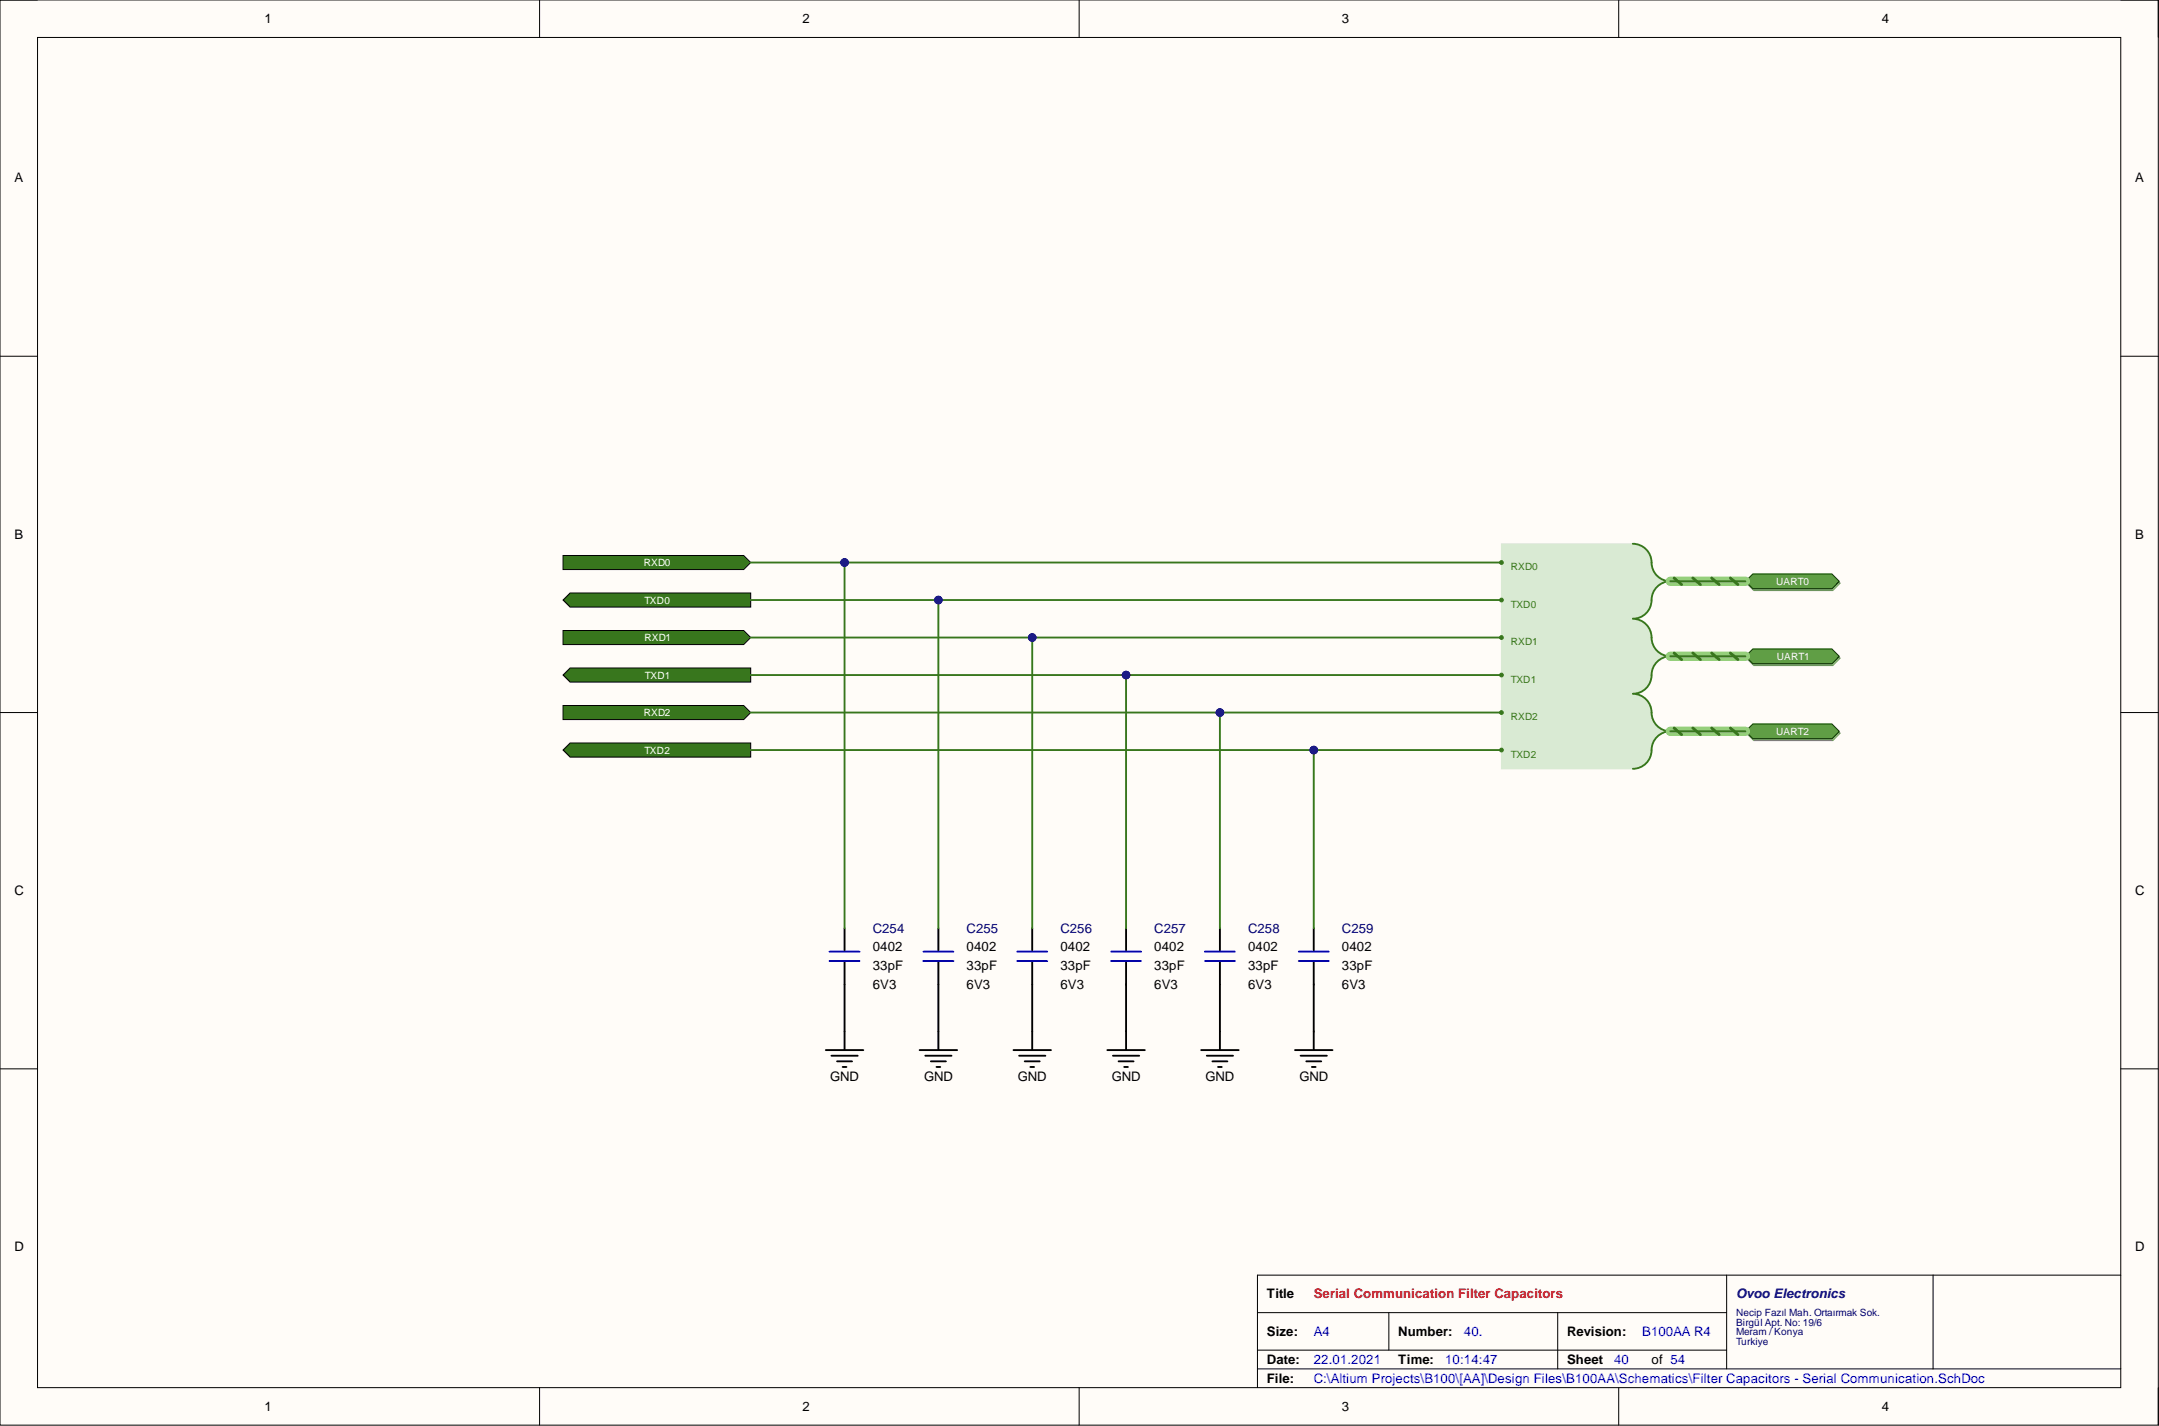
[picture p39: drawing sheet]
<svg xmlns="http://www.w3.org/2000/svg" width="292mm" height="193mm" viewBox="0 0 292 193" stroke-linecap="round" stroke-linejoin="round" font-family="sans-serif">
<defs><g id="words">
<g font-size="1.8">
<text x="35.8" y="3.1">1</text>
<text x="108.6" y="3.1">2</text>
<text x="181.6" y="3.1">3</text>
<text x="254.6" y="3.1">4</text>
<text x="1.9" y="24.7">A</text>
<text x="288.9" y="24.7">A</text>
<text x="1.9" y="72.9">B</text>
<text x="288.9" y="72.9">B</text>
<text x="1.9" y="121.1">C</text>
<text x="288.9" y="121.1">C</text>
<text x="118.1" y="128.7">0402</text>
<text x="118.1" y="131.3">33pF</text>
<text x="130.8" y="128.7">0402</text>
<text x="130.8" y="131.3">33pF</text>
<text x="143.5" y="128.7">0402</text>
<text x="143.5" y="131.3">33pF</text>
<text x="156.2" y="128.7">0402</text>
<text x="156.2" y="131.3">33pF</text>
<text x="168.9" y="128.7">0402</text>
<text x="168.9" y="131.3">33pF</text>
<text x="181.6" y="128.7">0402</text>
<text x="181.6" y="131.3">33pF</text>
<text x="118.1" y="133.8">6V3</text>
<text x="130.8" y="133.8">6V3</text>
<text x="143.5" y="133.8">6V3</text>
<text x="156.2" y="133.8">6V3</text>
<text x="168.9" y="133.8">6V3</text>
<text x="181.6" y="133.8">6V3</text>
<text x="112.3" y="146.2">GND</text>
<text x="125" y="146.2">GND</text>
<text x="137.7" y="146.2">GND</text>
<text x="150.4" y="146.2">GND</text>
<text x="163.1" y="146.2">GND</text>
<text x="175.8" y="146.2">GND</text>
<text x="1.9" y="169.3">D</text>
<text x="288.9" y="169.3">D</text>
<text x="171.4" y="175.7">Title</text>
<text x="171.4" y="180.8">Size:</text>
<text x="171.4" y="184.6">Date:</text>
<text x="189.2" y="180.8">Number:</text>
<text x="189.2" y="184.6">Time:</text>
<text x="212" y="180.8">Revision:</text>
<text x="212" y="184.6">Sheet</text>
<text x="223.4" y="184.6">of 54</text>
<text x="35.8" y="190.9">1</text>
<text x="108.6" y="190.9">2</text>
<text x="171.4" y="187.1">File:</text>
<text x="181.6" y="190.9">3</text>
<text x="254.6" y="190.9">4</text>
</g>
<g font-size="1.8" fill="#000080">
<text x="118.1" y="126.2">C254</text>
<text x="130.8" y="126.2">C255</text>
<text x="143.5" y="126.2">C256</text>
<text x="156.2" y="126.2">C257</text>
<text x="168.9" y="126.2">C258</text>
<text x="181.6" y="126.2">C259</text>
<text x="234.9" y="175.7">Ovoo Electronics</text>
</g>
<text font-size="1.8" fill="#f00" x="177.7" y="175.7">Serial Communication Filter Capacitors</text>
<g font-size="1.8" fill="#00f">
<text x="177.7" y="184.6">22.01.2021</text>
<text x="177.7" y="180.8">A4</text>
<text x="195.5" y="184.6">10:14:47</text>
<text x="198.1" y="180.8">40.</text>
<text x="218.4" y="184.6">40</text>
<text x="222.2" y="180.8">B100AA R4</text>
<text x="177.7" y="187.1">C:\Altium Projects\B100\[AA]\Design Files\B100AA\Schematics\Filter Capacitors - Serial Communication.SchDoc</text>
</g>
<g font-size="1.4" fill="#fff">
<text x="87.1" y="76.6">RXD0</text>
<text x="87.2" y="81.7">TXD0</text>
<text x="240.3" y="79.2">UART0</text>
<text x="87.2" y="86.8">RXD1</text>
<text x="240.4" y="89.3">UART1</text>
<text x="87.3" y="91.9">TXD1</text>
<text x="87.1" y="96.9">RXD2</text>
<text x="240.3" y="99.5">UART2</text>
<text x="87.2" y="102">TXD2</text>
</g>
<g font-size="1.4" fill="#38761d">
<text x="204.4" y="77.1">RXD0</text>
<text x="204.4" y="82.2">TXD0</text>
<text x="204.4" y="87.3">RXD1</text>
<text x="204.4" y="92.4">TXD1</text>
<text x="204.4" y="97.4">RXD2</text>
<text x="204.4" y="102.5">TXD2</text>
</g>
<g font-size="1.4" fill="#000080">
<text x="234.9" y="178.1">Necip Fazıl Mah. Ortaırmak Sok.</text>
<text x="234.9" y="179.4">Birgül Apt. No: 19/6</text>
<text x="234.9" y="180.7">Meram / Konya</text>
<text x="234.9" y="181.9">Turkiye</text>
</g>
</g></defs>
<path d="M0 0h292v192.9h-292z" fill-rule="evenodd" fill="#fffcf8"/>
<path d="M0 0h292v192.9h-292z" fill="none" stroke="#000" stroke-width=".14"/>
<path d="M5.1 5.1h281.8v182.7h-281.8z" fill-rule="evenodd" fill="#fffcf8"/>
<g fill="none" stroke="#000" stroke-width=".14">
<path d="M0 0h5.1M73 0v5.1M146 0v5.1M219 0v5.1M286.9 0h5.1v5.1M5.1 5.1h281.8v182.7h-281.8zM0 48.2h5.1M286.9 48.2h5.1M0 96.4h5.1M286.9 96.4h5.1M0 144.6h5.1M286.9 144.6h5.1"/>
<path d="M170.1 177.6h63.5M187.9 177.6v5.1M210.8 177.6v7.6M233.6 172.6v12.6M261.5 172.6v12.6M286.9 172.6h-116.8v15.2M73 187.8v5.1M146 187.8v5.1M170.1 185.2h116.8M170.1 182.7h63.5M219 187.8v5.1M292 187.8v5.1"/>
</g>
<g fill="none" stroke="#000" stroke-width=".25">
<path d="M127 125.6v3.1M127 130.2v3M127 139.6v2.5M139.7 125.6v3.1M139.7 130.2v3M139.7 139.6v2.5M152.4 125.6v3.1M152.4 130.2v3M152.4 139.6v2.5M165 125.6v3.1M165 130.2v3M165 139.6v2.5"/>
<path d="M177.7 125.6v3.1M177.7 130.2v3M177.7 139.6v2.5M124.4 142.1h5.1M125.2 142.9h3.5M125.9 143.6h2.1M126.7 144.4h.5M137.1 142.1h5.1M137.9 142.9h3.5M138.6 143.6h2.1M139.4 144.4h.5M149.8 142.1h5.1"/>
<path d="M150.6 142.9h3.5M151.3 143.6h2.1M152.1 144.4h.5M162.5 142.1h5.1M163.3 142.9h3.5M164 143.6h2.1M164.8 144.4h.5M175.2 142.1h5.1M176 142.9h3.5M176.7 143.6h2.1M177.5 144.4h.5"/>
</g>
<path d="M124.9 128.8h4.1M124.9 130h4.1M137.6 128.8h4.1M137.6 130h4.1M150.3 128.8h4.1M150.3 130h4.1M163 128.8h4.1M163 130h4.1M175.7 128.8h4.1M175.7 130h4.1" fill="none" stroke="#00f" stroke-width=".25"/>
<path d="M76.2 81.2l.9-1h24.5v1.9h-24.5z" fill-rule="evenodd" fill="#38761d"/>
<path d="M76.2 81.2l.9-1h24.5v1.9h-24.5z" fill="none" stroke="#000" stroke-width=".14"/>
<path d="M76.2 85.3h24.4l1 1-1 .9h-24.4z" fill-rule="evenodd" fill="#38761d"/>
<path d="M76.2 85.3h24.4l1 1-1 .9h-24.4z" fill="none" stroke="#000" stroke-width=".14"/>
<path d="M76.2 91.3l.9-.9h24.5v1.9h-24.5z" fill-rule="evenodd" fill="#38761d"/>
<path d="M76.2 91.3l.9-.9h24.5v1.9h-24.5z" fill="none" stroke="#000" stroke-width=".14"/>
<path d="M76.2 95.5h24.4l1 .9-1 1h-24.4z" fill-rule="evenodd" fill="#38761d"/>
<path d="M76.2 95.5h24.4l1 .9-1 1h-24.4z" fill="none" stroke="#000" stroke-width=".14"/>
<path d="M76.2 101.5l.9-1h24.5v2h-24.5z" fill-rule="evenodd" fill="#38761d"/>
<path d="M76.2 101.5l.9-1h24.5v2h-24.5z" fill="none" stroke="#000" stroke-width=".14"/>
<path d="M114.3 125.6v3.1M114.3 130.2v3M114.3 139.6v2.5M111.7 142.1h5.1M112.5 142.9h3.5M113.2 143.6h2.1M114 144.4h.5" fill="none" stroke="#000" stroke-width=".25"/>
<path d="M112.2 128.8h4.1M112.2 130h4.1" fill="none" stroke="#00f" stroke-width=".25"/>
<path d="M76.2 75.2h24.4l1 .9-1 1h-24.4z" fill-rule="evenodd" fill="#38761d"/>
<path d="M76.2 75.2h24.4l1 .9-1 1h-24.4z" fill="none" stroke="#000" stroke-width=".14"/>
<path d="M203.1 73.6h17.8a2.62 2.62 0 0 1 2.5 3.2l.7 1 1.3 .9-1.3 .8-.7 1.1a2.62 2.62 0 0 1-2.5 3.1h-17.8z" fill-rule="evenodd" fill="#d9ead3"/>
<path d="M203.1 73.6h17.8a2.62 2.62 0 0 1 2.5 3.2l.7 1 1.3 .9-1.3 .8-.7 1.1a2.62 2.62 0 0 1-2.5 3.1h-17.8z" fill="none" stroke="#d9ead3" stroke-width=".14"/>
<path d="M220.9 73.6a2.54 2.54 0 0 1 2.5 2.5 2.54 2.54 0 0 0 2.6 2.6 2.55 2.55 0 0 0-2.6 2.5 2.53 2.53 0 0 1-2.5 2.5" fill="none" stroke="#38761d" stroke-width=".25"/>
<circle cx="203.1" cy="76.1" r=".26" fill="#38761d"/>
<circle cx="203.1" cy="76.1" r=".26" fill="none" stroke="#38761d" stroke-width=".14"/>
<circle cx="203.1" cy="81.2" r=".26" fill="#38761d"/>
<circle cx="203.1" cy="81.2" r=".26" fill="none" stroke="#38761d" stroke-width=".14"/>
<path d="M236.3 78.9l1-1h10.7l1 1-1 1h-10.7z" fill-rule="evenodd" fill="#8ba480"/>
<path d="M236.3 78.9l1-1h10.7l1 1-1 1h-10.7z" fill="none" stroke="#77906c" stroke-width=".14"/>
<path d="M236.1 78.7l1-1h10.7l1 1-1 1h-10.7z" fill-rule="evenodd" fill="#609e45"/>
<path d="M236.1 78.7l1-1h10.7l1 1-1 1h-10.7z" fill="none" stroke="#003a00" stroke-width=".14"/>
<path d="M203.1 83.7h17.8a2.62 2.62 0 0 1 2.5 3.2l.7 1.1 1.3 .8-1.3 .9-.7 1a2.62 2.62 0 0 1-2.5 3.2h-17.8z" fill-rule="evenodd" fill="#d9ead3"/>
<path d="M203.1 83.7h17.8a2.62 2.62 0 0 1 2.5 3.2l.7 1.1 1.3 .8-1.3 .9-.7 1a2.62 2.62 0 0 1-2.5 3.2h-17.8z" fill="none" stroke="#d9ead3" stroke-width=".14"/>
<path d="M220.9 83.7a2.54 2.54 0 0 1 2.5 2.6 2.54 2.54 0 0 0 2.6 2.5 2.55 2.55 0 0 0-2.6 2.5 2.53 2.53 0 0 1-2.5 2.6" fill="none" stroke="#38761d" stroke-width=".25"/>
<circle cx="203.1" cy="86.3" r=".26" fill="#38761d"/>
<circle cx="203.1" cy="86.3" r=".26" fill="none" stroke="#38761d" stroke-width=".14"/>
<circle cx="203.1" cy="91.4" r=".26" fill="#38761d"/>
<circle cx="203.1" cy="91.4" r=".26" fill="none" stroke="#38761d" stroke-width=".14"/>
<path d="M236.3 89.1l1-1h10.7l1 1-1 1h-10.7z" fill-rule="evenodd" fill="#8ba480"/>
<path d="M236.3 89.1l1-1h10.7l1 1-1 1h-10.7z" fill="none" stroke="#77906c" stroke-width=".14"/>
<path d="M236.1 88.8l1-1h10.7l1 1-1 1h-10.7z" fill-rule="evenodd" fill="#609e45"/>
<path d="M236.1 88.8l1-1h10.7l1 1-1 1h-10.7z" fill="none" stroke="#003a00" stroke-width=".14"/>
<path d="M203.1 93.9h17.8a2.62 2.62 0 0 1 2.5 3.2l.7 1 1.3 .9-1.3 .8-.7 1.1a2.62 2.62 0 0 1-2.5 3.1h-17.8z" fill-rule="evenodd" fill="#d9ead3"/>
<path d="M203.1 93.9h17.8a2.62 2.62 0 0 1 2.5 3.2l.7 1 1.3 .9-1.3 .8-.7 1.1a2.62 2.62 0 0 1-2.5 3.1h-17.8z" fill="none" stroke="#d9ead3" stroke-width=".14"/>
<path d="M220.9 93.9a2.54 2.54 0 0 1 2.5 2.5 2.54 2.54 0 0 0 2.6 2.6 2.55 2.55 0 0 0-2.6 2.5 2.53 2.53 0 0 1-2.5 2.5" fill="none" stroke="#38761d" stroke-width=".25"/>
<circle cx="203.1" cy="96.4" r=".26" fill="#38761d"/>
<circle cx="203.1" cy="96.4" r=".26" fill="none" stroke="#38761d" stroke-width=".14"/>
<circle cx="203.1" cy="101.5" r=".26" fill="#38761d"/>
<circle cx="203.1" cy="101.5" r=".26" fill="none" stroke="#38761d" stroke-width=".14"/>
<path d="M236.3 99.2l1-1h10.7l1 1-1 1h-10.7z" fill-rule="evenodd" fill="#8ba480"/>
<path d="M236.3 99.2l1-1h10.7l1 1-1 1h-10.7z" fill="none" stroke="#77906c" stroke-width=".14"/>
<path d="M236.1 99l1-1h10.7l1 1-1 1h-10.7z" fill-rule="evenodd" fill="#609e45"/>
<path d="M236.1 99l1-1h10.7l1 1-1 1h-10.7z" fill="none" stroke="#003a00" stroke-width=".14"/>
<path d="M177.7 133.2v6.4" fill="none" stroke="#000" stroke-width=".25"/>
<path d="M226 78.7h10.1" fill="none" stroke="#92d077" stroke-width="1.3"/>
<path d="M226.5 78.2l1 .9M229 78.2l1 .9M231.6 78.2l1 .9M234.1 78.2l1 .9" fill="none" stroke="#38761d" stroke-width=".38"/>
<path d="M226 78.7h10.1M101.6 101.5h101.5" fill="none" stroke="#38761d" stroke-width=".25"/>
<circle cx="177.7" cy="101.5" r=".51" fill="#000080"/>
<circle cx="177.7" cy="101.5" r=".51" fill="none" stroke="#000080" stroke-width=".14"/>
<path d="M101.6 96.4h101.5" fill="none" stroke="#38761d" stroke-width=".25"/>
<circle cx="165" cy="96.4" r=".51" fill="#000080"/>
<circle cx="165" cy="96.4" r=".51" fill="none" stroke="#000080" stroke-width=".14"/>
<path d="M101.6 91.3h101.5" fill="none" stroke="#38761d" stroke-width=".25"/>
<circle cx="152.4" cy="91.3" r=".51" fill="#000080"/>
<circle cx="152.4" cy="91.3" r=".51" fill="none" stroke="#000080" stroke-width=".14"/>
<path d="M101.6 86.3h101.5" fill="none" stroke="#38761d" stroke-width=".25"/>
<circle cx="139.7" cy="86.3" r=".51" fill="#000080"/>
<circle cx="139.7" cy="86.3" r=".51" fill="none" stroke="#000080" stroke-width=".14"/>
<path d="M101.6 81.2h101.5" fill="none" stroke="#38761d" stroke-width=".25"/>
<circle cx="127" cy="81.2" r=".51" fill="#000080"/>
<circle cx="127" cy="81.2" r=".51" fill="none" stroke="#000080" stroke-width=".14"/>
<path d="M101.6 76.1h101.5" fill="none" stroke="#38761d" stroke-width=".25"/>
<circle cx="114.3" cy="76.1" r=".51" fill="#000080"/>
<circle cx="114.3" cy="76.1" r=".51" fill="none" stroke="#000080" stroke-width=".14"/>
<path d="M114.3 133.2v6.4" fill="none" stroke="#000" stroke-width=".25"/>
<path d="M114.3 76.1v49.5" fill="none" stroke="#38761d" stroke-width=".25"/>
<circle cx="114.3" cy="76.1" r=".51" fill="#000080"/>
<circle cx="114.3" cy="76.1" r=".51" fill="none" stroke="#000080" stroke-width=".14"/>
<path d="M127 133.2v6.4" fill="none" stroke="#000" stroke-width=".25"/>
<path d="M127 81.2v44.4" fill="none" stroke="#38761d" stroke-width=".25"/>
<circle cx="127" cy="81.2" r=".51" fill="#000080"/>
<circle cx="127" cy="81.2" r=".51" fill="none" stroke="#000080" stroke-width=".14"/>
<path d="M139.7 133.2v6.4" fill="none" stroke="#000" stroke-width=".25"/>
<path d="M139.7 86.3v39.3" fill="none" stroke="#38761d" stroke-width=".25"/>
<circle cx="139.7" cy="86.3" r=".51" fill="#000080"/>
<circle cx="139.7" cy="86.3" r=".51" fill="none" stroke="#000080" stroke-width=".14"/>
<path d="M152.4 133.2v6.4" fill="none" stroke="#000" stroke-width=".25"/>
<path d="M152.4 91.3v34.3" fill="none" stroke="#38761d" stroke-width=".25"/>
<circle cx="152.4" cy="91.3" r=".51" fill="#000080"/>
<circle cx="152.4" cy="91.3" r=".51" fill="none" stroke="#000080" stroke-width=".14"/>
<path d="M165 133.2v6.4" fill="none" stroke="#000" stroke-width=".25"/>
<path d="M165 96.4v29.2" fill="none" stroke="#38761d" stroke-width=".25"/>
<circle cx="165" cy="96.4" r=".51" fill="#000080"/>
<circle cx="165" cy="96.4" r=".51" fill="none" stroke="#000080" stroke-width=".14"/>
<path d="M177.7 101.5v24.1" fill="none" stroke="#38761d" stroke-width=".25"/>
<circle cx="177.7" cy="101.5" r=".51" fill="#000080"/>
<circle cx="177.7" cy="101.5" r=".51" fill="none" stroke="#000080" stroke-width=".14"/>
<path d="M226 99h10.1M226 88.8h10.1" fill="none" stroke="#92d077" stroke-width="1.3"/>
<path d="M226.5 98.5l1 .9M226.5 88.4l1 .9M229 98.5l1 .9M229 88.4l1 .9M231.6 98.5l1 .9M231.6 88.4l1 .9M234.1 98.5l1 .9M234.1 88.4l1 .9" fill="none" stroke="#38761d" stroke-width=".38"/>
<path d="M226 99h10.1M226 88.8h10.1" fill="none" stroke="#38761d" stroke-width=".25"/>
<use href="#words"/>
</svg>
